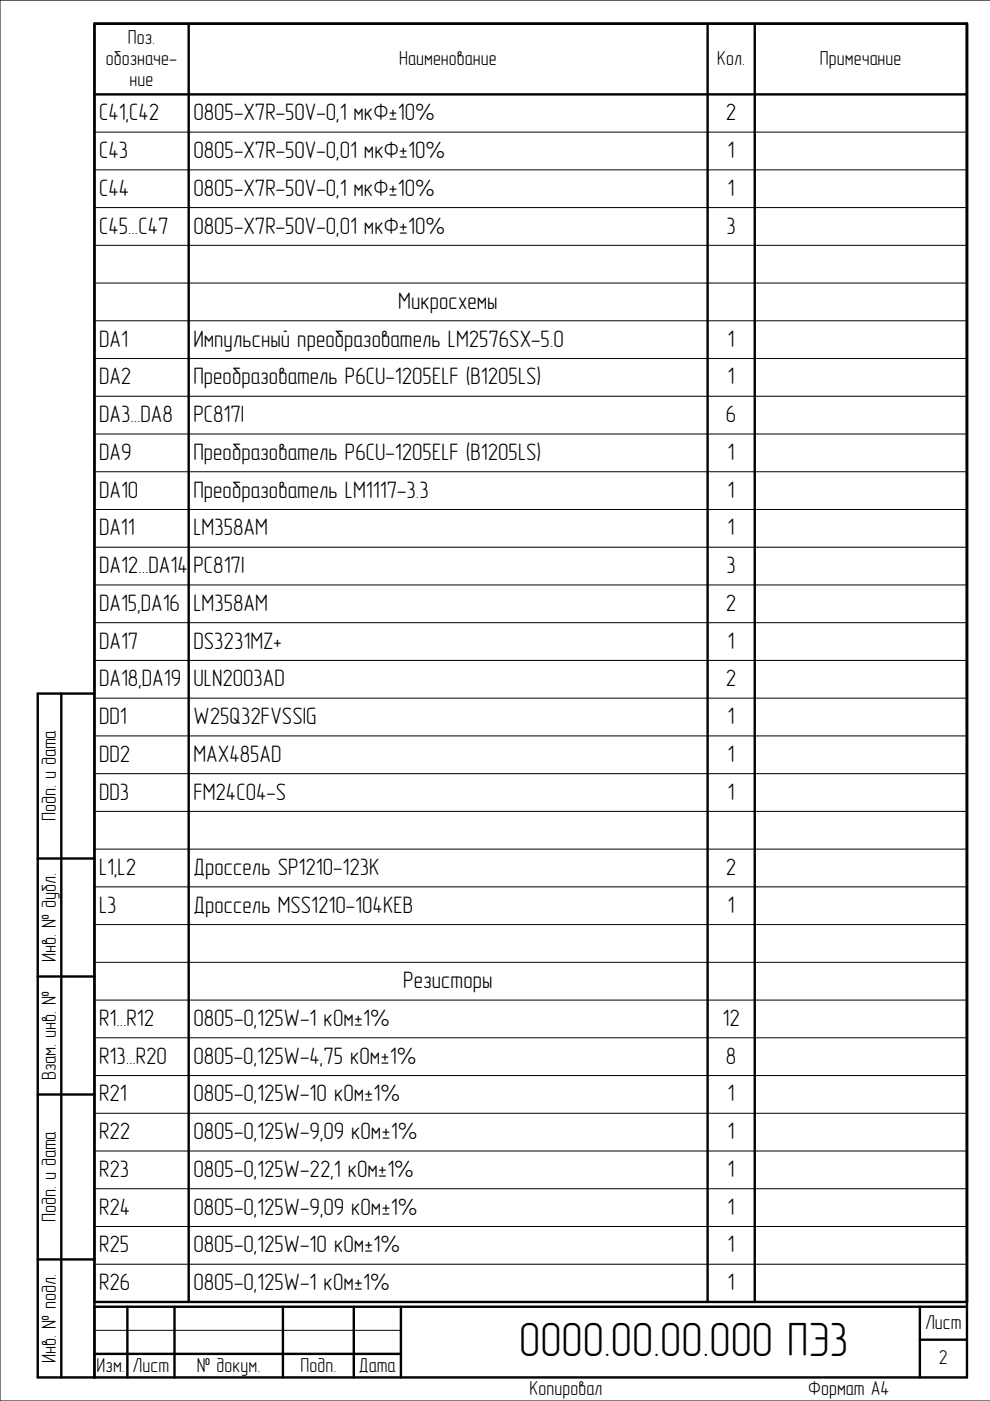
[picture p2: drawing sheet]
<svg xmlns="http://www.w3.org/2000/svg" width="210mm" height="297mm" viewBox="0 0 210 297" stroke-linecap="round" stroke-linejoin="round" font-family="sans-serif">
<defs><g id="words">
<text font-size="10.2" x="110.1" y="287.6">0000.00.00.000 ПЭ3</text>
<g font-size="5">
<text x="21" y="25.5">C41,C42</text>
<text x="41" y="25.5">0805-X7R-50V-0,1 мкФ±10%</text>
<text x="153.9" y="25.5">2</text>
<text x="21" y="33.5">C43</text>
<text x="41" y="33.5">0805-X7R-50V-0,01 мкФ±10%</text>
<text x="154.3" y="33.5">1</text>
<text x="21" y="41.5">C44</text>
<text x="41" y="41.5">0805-X7R-50V-0,1 мкФ±10%</text>
<text x="154.3" y="41.5">1</text>
<text x="21" y="49.5">C45...C47</text>
<text x="41" y="49.5">0805-X7R-50V-0,01 мкФ±10%</text>
<text x="154" y="49.5">3</text>
<text x="84.5" y="65.5">Микросхемы</text>
<text x="21" y="73.5">DA1</text>
<text x="41" y="73.5">Импульсный преобразователь LM2576SX-5.0</text>
<text x="154.3" y="73.5">1</text>
<text x="21" y="81.5">DA2</text>
<text x="41" y="81.5">Преобразователь P6CU-1205ELF (B1205LS)</text>
<text x="154.3" y="81.5">1</text>
<text x="21" y="89.5">DA3...DA8</text>
<text x="41" y="89.5">PC817I</text>
<text x="153.9" y="89.5">6</text>
<text x="21" y="97.5">DA9</text>
<text x="41" y="97.5">Преобразователь P6CU-1205ELF (B1205LS)</text>
<text x="154.3" y="97.5">1</text>
<text x="21" y="105.5">DA10</text>
<text x="41" y="105.5">Преобразователь LM1117-3.3</text>
<text x="154.3" y="105.5">1</text>
<text x="21" y="113.5">DA11</text>
<text x="41" y="113.5">LM358AM</text>
<text x="154.3" y="113.5">1</text>
<text x="21" y="121.5">DA12...DA14</text>
<text x="41" y="121.5">PC817I</text>
<text x="154" y="121.5">3</text>
<text x="21" y="129.5">DA15,DA16</text>
<text x="41" y="129.5">LM358AM</text>
<text x="153.9" y="129.5">2</text>
<text x="21" y="137.5">DA17</text>
<text x="41" y="137.5">DS3231MZ+</text>
<text x="154.3" y="137.5">1</text>
<text x="21" y="145.5">DA18,DA19</text>
<text x="41" y="145.5">ULN2003AD</text>
<text x="153.9" y="145.5">2</text>
<text x="21" y="153.5">DD1</text>
<text x="41" y="153.5">W25Q32FVSSIG</text>
<text x="154.3" y="153.5">1</text>
<text x="21" y="161.5">DD2</text>
<text x="41" y="161.5">MAX485AD</text>
<text x="154.3" y="161.5">1</text>
<text x="21" y="169.5">DD3</text>
<text x="41" y="169.5">FM24C04-S</text>
<text x="154.3" y="169.5">1</text>
<text x="21" y="185.5">L1,L2</text>
<text x="41" y="185.5">Дроссель SP1210-123K</text>
<text x="153.9" y="185.5">2</text>
<text x="21" y="193.5">L3</text>
<text x="41" y="193.5">Дроссель MSS1210-104KEB</text>
<text x="154.3" y="193.5">1</text>
<text x="85.5" y="209.5">Резисторы</text>
<text x="21" y="217.5">R1...R12</text>
<text x="41" y="217.5">0805-0,125W-1 кОм±1%</text>
<text x="153.2" y="217.5">12</text>
<text x="21" y="225.5">R13...R20</text>
<text x="41" y="225.5">0805-0,125W-4,75 кОм±1%</text>
<text x="153.9" y="225.5">8</text>
<text x="21" y="233.5">R21</text>
<text x="41" y="233.5">0805-0,125W-10 кОм±1%</text>
<text x="154.3" y="233.5">1</text>
<text x="21" y="241.5">R22</text>
<text x="41" y="241.5">0805-0,125W-9,09 кОм±1%</text>
<text x="154.3" y="241.5">1</text>
<text x="21" y="249.5">R23</text>
<text x="41" y="249.5">0805-0,125W-22,1 кОм±1%</text>
<text x="154.3" y="249.5">1</text>
<text x="21" y="257.5">R24</text>
<text x="41" y="257.5">0805-0,125W-9,09 кОм±1%</text>
<text x="154.3" y="257.5">1</text>
<text x="21" y="265.5">R25</text>
<text x="41" y="265.5">0805-0,125W-10 кОм±1%</text>
<text x="154.3" y="265.5">1</text>
<text x="21" y="273.5">R26</text>
<text x="41" y="273.5">0805-0,125W-1 кОм±1%</text>
<text x="154.3" y="273.5">1</text>
</g>
<g font-size="4.3">
<text x="27.1" y="9.3">Поз.</text>
<text x="22.4" y="13.8">обозначе-</text>
<text x="84.6" y="13.8">Наименование</text>
<text x="152.1" y="13.8">Кол.</text>
<text x="173.8" y="13.8">Примечание</text>
<text x="27.5" y="18.3">ние</text>
<text x="11.9" y="174.1" transform="rotate(-90 11.9 174.1)">Подп. и дата</text>
<text x="11.9" y="203.9" transform="rotate(-90 11.9 203.9)">Инв. № дубл.</text>
<text x="11.9" y="229" transform="rotate(-90 11.9 229)">Взам. инв. №</text>
<text x="11.9" y="259.2" transform="rotate(-90 11.9 259.2)">Подп. и дата</text>
<text x="196.1" y="281.8">Лист</text>
<text x="11.9" y="289" transform="rotate(-90 11.9 289)">Инв. № подл.</text>
<text x="20.5" y="290.8">Изм.</text>
<text x="28.1" y="290.8">Лист</text>
<text x="41.7" y="290.8">№ докум.</text>
<text x="63.7" y="290.8">Подп.</text>
<text x="76.1" y="290.8">Дата</text>
<text x="199.1" y="289.3">2</text>
<text x="112.3" y="295.8">Копировал</text>
<text x="171.4" y="295.8">Формат А4</text>
</g>
</g></defs>
<g fill="none" stroke="#000" stroke-width=".21">
<path d="M210 0h-210v297h210M20 28h185M20 36h185M20 44h185M20 52h185M20 60h185M20 68h185M20 76h185M20 84h185M20 92h185M20 100h185M20 108h185"/>
<path d="M20 116h185M20 124h185M20 132h185M20 140h185M20 148h185M20 156h185M20 164h185M20 172h185M20 180h185M20 188h185M20 196h185M20 204h185"/>
<path d="M20 212h185M20 220h185M20 228h185M20 236h185M20 244h185M20 252h185M20 260h185M20 268h185M20 276h185M20 282.1h65"/>
</g>
<g fill="none" stroke="#000" stroke-width=".51">
<path d="M40 5v271M150 5v271M160 5v271M20 20h185M13 147.1v144.9M20 147.1h-12v144.9h197v-287h-185v287M8 182h12M8 207h12M8 232.1h12M8 267h12M20 277.1h185M20 276h185"/>
<path d="M27 277.1v14.9M37 277.1v14.9M60 277.1v14.9M75 277.1v14.9M85 277.1v14.9M195 277.1v14.9M20 287h65M195 284h10"/>
</g>
<use href="#words"/>
</svg>
